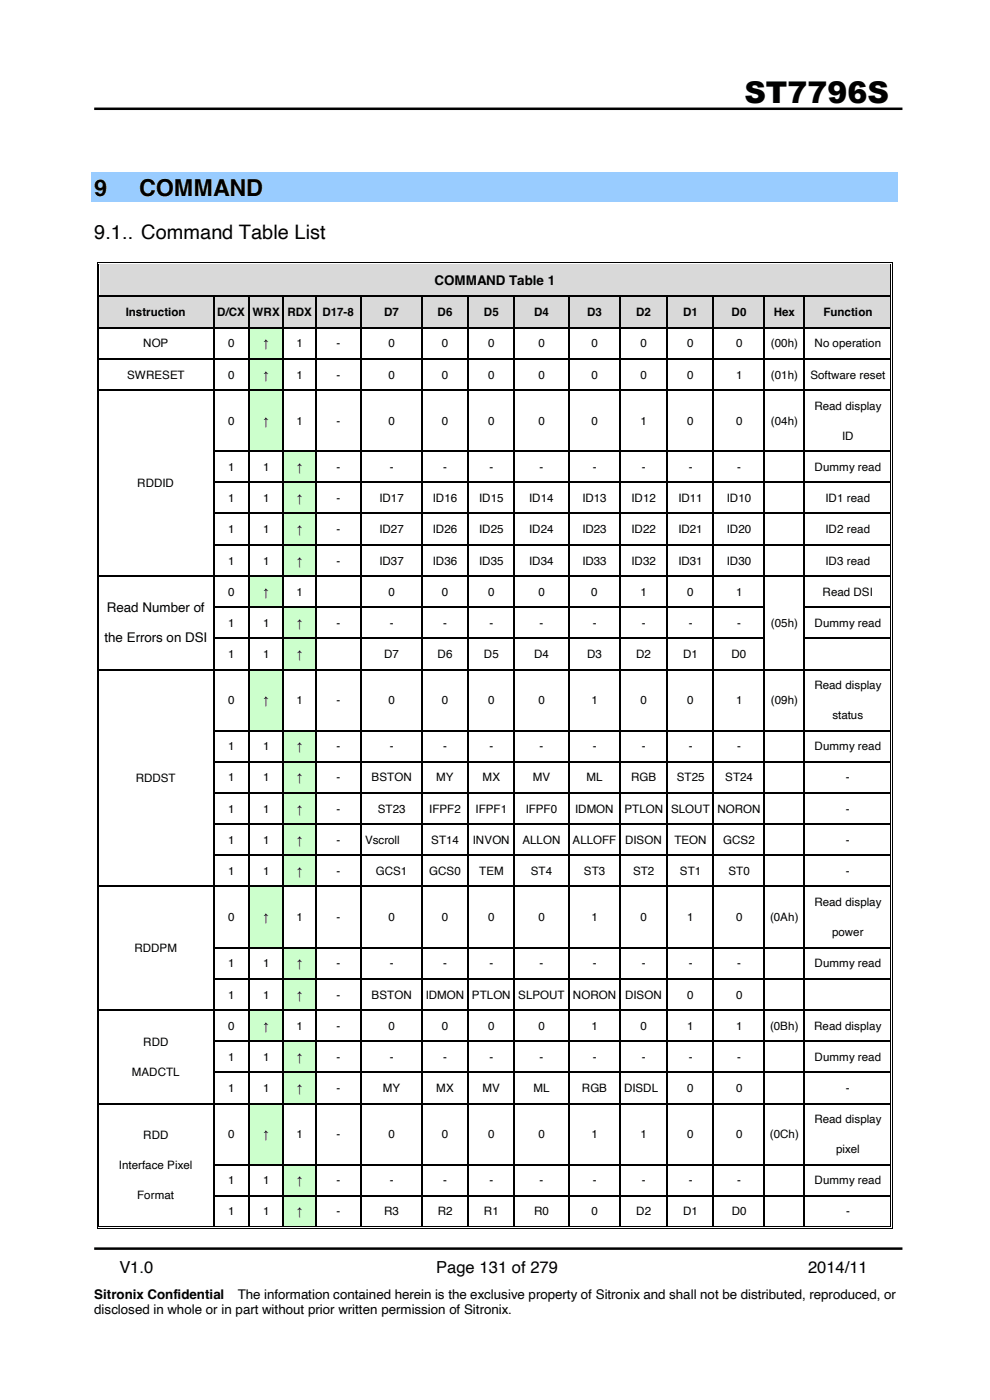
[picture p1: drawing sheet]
<svg xmlns="http://www.w3.org/2000/svg" width="210mm" height="297mm" viewBox="0 0 210 297" stroke-linecap="round" stroke-linejoin="round" font-family="sans-serif">
<defs><g id="words">
<text font-size="6.3" x="157.9" y="21.9">ST7796S</text>
<g font-size="5">
<text x="20" y="41.6">9</text>
<text x="29.5" y="41.6">COMMAND</text>
</g>
<text font-size="4.2" x="20" y="50.8">9.1.. Command Table List</text>
<g font-size="3.5">
<text x="25.3" y="270">V1.0</text>
<text x="92.5" y="270">Page 131 of 279</text>
<text x="171.4" y="270">2014/11</text>
</g>
<g font-size="2.8">
<text x="92.2" y="60.4">COMMAND Table 1</text>
<text x="22.7" y="129.9">Read Number of</text>
<text x="22.1" y="136.3">the Errors on DSI</text>
<text x="20" y="275.5">Sitronix Confidential</text>
<text x="50.4" y="275.5">The information contained herein is the exclusive property of Sitronix and shall not be distributed, reproduced, or</text>
<text x="20" y="278.8">disclosed in whole or in part without prior written permission of Sitronix.</text>
</g>
<g font-size="2.5">
<text x="26.7" y="67.1">Instruction</text>
<text x="46.1" y="67.1">D/CX</text>
<text x="53.6" y="67.1">WRX</text>
<text x="61" y="67.1">RDX</text>
<text x="68.4" y="67.1">D17-8</text>
<text x="81.5" y="67.1">D7</text>
<text x="92.8" y="67.1">D6</text>
<text x="102.7" y="67.1">D5</text>
<text x="113.3" y="67.1">D4</text>
<text x="124.5" y="67.1">D3</text>
<text x="135" y="67.1">D2</text>
<text x="144.9" y="67.1">D1</text>
<text x="155.2" y="67.1">D0</text>
<text x="164.1" y="67.1">Hex</text>
<text x="174.7" y="67.1">Function</text>
<text x="30.4" y="73.7">NOP</text>
<text x="48.4" y="73.7">0</text>
<text x="55.8" y="73.7">↑</text>
<text x="62.9" y="73.7">1</text>
<text x="71.4" y="73.7">-</text>
<text x="82.4" y="73.7">0</text>
<text x="93.7" y="73.7">0</text>
<text x="103.5" y="73.7">0</text>
<text x="114.2" y="73.7">0</text>
<text x="125.4" y="73.7">0</text>
<text x="135.9" y="73.7">0</text>
<text x="145.8" y="73.7">0</text>
<text x="156.1" y="73.7">0</text>
<text x="163.5" y="73.7">(00h)</text>
<text x="172.8" y="73.7">No operation</text>
<text x="27" y="80.4">SWRESET</text>
<text x="48.4" y="80.4">0</text>
<text x="55.8" y="80.4">↑</text>
<text x="62.9" y="80.4">1</text>
<text x="71.4" y="80.4">-</text>
<text x="82.4" y="80.4">0</text>
<text x="93.7" y="80.4">0</text>
<text x="103.5" y="80.4">0</text>
<text x="114.2" y="80.4">0</text>
<text x="125.4" y="80.4">0</text>
<text x="135.9" y="80.4">0</text>
<text x="145.8" y="80.4">0</text>
<text x="156.1" y="80.4">1</text>
<text x="163.5" y="80.4">(01h)</text>
<text x="171.9" y="80.4">Software reset</text>
<text x="172.8" y="87">Read display</text>
<text x="48.4" y="90.1">0</text>
<text x="55.8" y="90.1">↑</text>
<text x="62.9" y="90.1">1</text>
<text x="71.4" y="90.1">-</text>
<text x="82.4" y="90.1">0</text>
<text x="93.7" y="90.1">0</text>
<text x="103.5" y="90.1">0</text>
<text x="114.2" y="90.1">0</text>
<text x="125.4" y="90.1">0</text>
<text x="135.9" y="90.1">1</text>
<text x="145.8" y="90.1">0</text>
<text x="156.1" y="90.1">0</text>
<text x="163.5" y="90.1">(04h)</text>
<text x="178.6" y="93.3">ID</text>
<text x="48.4" y="99.9">1</text>
<text x="55.8" y="99.9">1</text>
<text x="62.9" y="99.9">↑</text>
<text x="71.4" y="99.9">-</text>
<text x="82.7" y="99.9">-</text>
<text x="94" y="99.9">-</text>
<text x="103.8" y="99.9">-</text>
<text x="114.5" y="99.9">-</text>
<text x="125.7" y="99.9">-</text>
<text x="136.1" y="99.9">-</text>
<text x="146.1" y="99.9">-</text>
<text x="156.4" y="99.9">-</text>
<text x="172.8" y="99.9">Dummy read</text>
<text x="29.1" y="103.3">RDDID</text>
<text x="48.4" y="106.5">1</text>
<text x="55.8" y="106.5">1</text>
<text x="62.9" y="106.5">↑</text>
<text x="71.4" y="106.5">-</text>
<text x="80.5" y="106.5">ID17</text>
<text x="91.8" y="106.5">ID16</text>
<text x="101.6" y="106.5">ID15</text>
<text x="112.3" y="106.5">ID14</text>
<text x="123.5" y="106.5">ID13</text>
<text x="133.9" y="106.5">ID12</text>
<text x="143.9" y="106.5">ID11</text>
<text x="154.2" y="106.5">ID10</text>
<text x="175.1" y="106.5">ID1 read</text>
<text x="48.4" y="113.2">1</text>
<text x="55.8" y="113.2">1</text>
<text x="62.9" y="113.2">↑</text>
<text x="71.4" y="113.2">-</text>
<text x="80.5" y="113.2">ID27</text>
<text x="91.8" y="113.2">ID26</text>
<text x="101.6" y="113.2">ID25</text>
<text x="112.3" y="113.2">ID24</text>
<text x="123.5" y="113.2">ID23</text>
<text x="133.9" y="113.2">ID22</text>
<text x="143.9" y="113.2">ID21</text>
<text x="154.2" y="113.2">ID20</text>
<text x="175.1" y="113.2">ID2 read</text>
<text x="48.4" y="119.8">1</text>
<text x="55.8" y="119.8">1</text>
<text x="62.9" y="119.8">↑</text>
<text x="71.4" y="119.8">-</text>
<text x="80.5" y="119.8">ID37</text>
<text x="91.8" y="119.8">ID36</text>
<text x="101.6" y="119.8">ID35</text>
<text x="112.3" y="119.8">ID34</text>
<text x="123.5" y="119.8">ID33</text>
<text x="133.9" y="119.8">ID32</text>
<text x="143.9" y="119.8">ID31</text>
<text x="154.2" y="119.8">ID30</text>
<text x="175.1" y="119.8">ID3 read</text>
<text x="48.4" y="126.4">0</text>
<text x="55.8" y="126.4">↑</text>
<text x="62.9" y="126.4">1</text>
<text x="82.4" y="126.4">0</text>
<text x="93.7" y="126.4">0</text>
<text x="103.5" y="126.4">0</text>
<text x="114.2" y="126.4">0</text>
<text x="125.4" y="126.4">0</text>
<text x="135.9" y="126.4">1</text>
<text x="145.8" y="126.4">0</text>
<text x="156.1" y="126.4">1</text>
<text x="174.5" y="126.4">Read DSI</text>
<text x="48.4" y="133">1</text>
<text x="55.8" y="133">1</text>
<text x="62.9" y="133">↑</text>
<text x="71.4" y="133">-</text>
<text x="82.7" y="133">-</text>
<text x="94" y="133">-</text>
<text x="103.8" y="133">-</text>
<text x="114.5" y="133">-</text>
<text x="125.7" y="133">-</text>
<text x="136.1" y="133">-</text>
<text x="146.1" y="133">-</text>
<text x="156.4" y="133">-</text>
<text x="163.5" y="133">(05h)</text>
<text x="172.8" y="133">Dummy read</text>
<text x="48.4" y="139.6">1</text>
<text x="55.8" y="139.6">1</text>
<text x="62.9" y="139.6">↑</text>
<text x="81.5" y="139.6">D7</text>
<text x="92.8" y="139.6">D6</text>
<text x="102.7" y="139.6">D5</text>
<text x="113.3" y="139.6">D4</text>
<text x="124.5" y="139.6">D3</text>
<text x="135" y="139.6">D2</text>
<text x="144.9" y="139.6">D1</text>
<text x="155.2" y="139.6">D0</text>
<text x="48.4" y="149.4">0</text>
<text x="55.8" y="149.4">↑</text>
<text x="62.9" y="149.4">1</text>
<text x="71.4" y="149.4">-</text>
<text x="82.4" y="149.4">0</text>
<text x="93.7" y="149.4">0</text>
<text x="103.5" y="149.4">0</text>
<text x="114.2" y="149.4">0</text>
<text x="125.4" y="149.4">1</text>
<text x="135.9" y="149.4">0</text>
<text x="145.8" y="149.4">0</text>
<text x="156.1" y="149.4">1</text>
<text x="163.5" y="149.4">(09h)</text>
<text x="172.8" y="146.2">Read display</text>
<text x="176.6" y="152.6">status</text>
<text x="48.4" y="159.2">1</text>
<text x="55.8" y="159.2">1</text>
<text x="62.9" y="159.2">↑</text>
<text x="71.4" y="159.2">-</text>
<text x="82.7" y="159.2">-</text>
<text x="94" y="159.2">-</text>
<text x="103.8" y="159.2">-</text>
<text x="114.5" y="159.2">-</text>
<text x="125.7" y="159.2">-</text>
<text x="136.1" y="159.2">-</text>
<text x="146.1" y="159.2">-</text>
<text x="156.4" y="159.2">-</text>
<text x="172.8" y="159.2">Dummy read</text>
<text x="28.8" y="165.9">RDDST</text>
<text x="48.4" y="165.8">1</text>
<text x="55.8" y="165.8">1</text>
<text x="62.9" y="165.8">↑</text>
<text x="71.4" y="165.8">-</text>
<text x="78.8" y="165.8">BSTON</text>
<text x="92.5" y="165.8">MY</text>
<text x="102.4" y="165.8">MX</text>
<text x="113" y="165.8">MV</text>
<text x="124.4" y="165.8">ML</text>
<text x="133.9" y="165.8">RGB</text>
<text x="143.6" y="165.8">ST25</text>
<text x="153.8" y="165.8">ST24</text>
<text x="179.5" y="165.8">-</text>
<text x="48.4" y="172.4">1</text>
<text x="55.8" y="172.4">1</text>
<text x="62.9" y="172.4">↑</text>
<text x="71.4" y="172.4">-</text>
<text x="80.1" y="172.4">ST23</text>
<text x="91.1" y="172.4">IFPF2</text>
<text x="100.9" y="172.4">IFPF1</text>
<text x="111.5" y="172.4">IFPF0</text>
<text x="122" y="172.4">IDMON</text>
<text x="132.5" y="172.4">PTLON</text>
<text x="142.4" y="172.4">SLOUT</text>
<text x="152.2" y="172.4">NORON</text>
<text x="179.5" y="172.4">-</text>
<text x="48.4" y="179">1</text>
<text x="55.8" y="179">1</text>
<text x="62.9" y="179">↑</text>
<text x="71.4" y="179">-</text>
<text x="77.4" y="179">Vscroll</text>
<text x="91.5" y="179">ST14</text>
<text x="100.3" y="179">INVON</text>
<text x="110.8" y="179">ALLON</text>
<text x="121.5" y="179">ALLOFF</text>
<text x="132.6" y="179">DISON</text>
<text x="143" y="179">TEON</text>
<text x="153.4" y="179">GCS2</text>
<text x="179.5" y="179">-</text>
<text x="48.4" y="185.6">1</text>
<text x="55.8" y="185.6">1</text>
<text x="62.9" y="185.6">↑</text>
<text x="71.4" y="185.6">-</text>
<text x="79.7" y="185.6">GCS1</text>
<text x="91.1" y="185.6">GCS0</text>
<text x="101.6" y="185.6">TEM</text>
<text x="112.6" y="185.6">ST4</text>
<text x="123.9" y="185.6">ST3</text>
<text x="134.3" y="185.6">ST2</text>
<text x="144.2" y="185.6">ST1</text>
<text x="154.5" y="185.6">ST0</text>
<text x="179.5" y="185.6">-</text>
<text x="48.4" y="195.4">0</text>
<text x="55.8" y="195.4">↑</text>
<text x="62.9" y="195.4">1</text>
<text x="71.4" y="195.4">-</text>
<text x="82.4" y="195.4">0</text>
<text x="93.7" y="195.4">0</text>
<text x="103.5" y="195.4">0</text>
<text x="114.2" y="195.4">0</text>
<text x="125.4" y="195.4">1</text>
<text x="135.9" y="195.4">0</text>
<text x="145.8" y="195.4">1</text>
<text x="156.1" y="195.4">0</text>
<text x="163.4" y="195.4">(0Ah)</text>
<text x="172.8" y="192.2">Read display</text>
<text x="28.5" y="202.1">RDDPM</text>
<text x="176.5" y="198.6">power</text>
<text x="48.4" y="205.2">1</text>
<text x="55.8" y="205.2">1</text>
<text x="62.9" y="205.2">↑</text>
<text x="71.4" y="205.2">-</text>
<text x="82.7" y="205.2">-</text>
<text x="94" y="205.2">-</text>
<text x="103.8" y="205.2">-</text>
<text x="114.5" y="205.2">-</text>
<text x="125.7" y="205.2">-</text>
<text x="136.1" y="205.2">-</text>
<text x="146.1" y="205.2">-</text>
<text x="156.4" y="205.2">-</text>
<text x="172.8" y="205.2">Dummy read</text>
<text x="48.4" y="211.8">1</text>
<text x="55.8" y="211.8">1</text>
<text x="62.9" y="211.8">↑</text>
<text x="71.4" y="211.8">-</text>
<text x="78.8" y="211.8">BSTON</text>
<text x="90.3" y="211.8">IDMON</text>
<text x="100.1" y="211.8">PTLON</text>
<text x="109.9" y="211.8">SLPOUT</text>
<text x="121.5" y="211.8">NORON</text>
<text x="132.6" y="211.8">DISON</text>
<text x="145.8" y="211.8">0</text>
<text x="156.1" y="211.8">0</text>
<text x="30.4" y="221.9">RDD</text>
<text x="48.4" y="218.4">0</text>
<text x="55.8" y="218.4">↑</text>
<text x="62.9" y="218.4">1</text>
<text x="71.4" y="218.4">-</text>
<text x="82.4" y="218.4">0</text>
<text x="93.7" y="218.4">0</text>
<text x="103.5" y="218.4">0</text>
<text x="114.2" y="218.4">0</text>
<text x="125.4" y="218.4">1</text>
<text x="135.9" y="218.4">0</text>
<text x="145.8" y="218.4">1</text>
<text x="156.1" y="218.4">1</text>
<text x="163.4" y="218.4">(0Bh)</text>
<text x="172.7" y="218.4">Read display</text>
<text x="48.4" y="225.1">1</text>
<text x="55.8" y="225.1">1</text>
<text x="62.9" y="225.1">↑</text>
<text x="71.4" y="225.1">-</text>
<text x="82.7" y="225.1">-</text>
<text x="94" y="225.1">-</text>
<text x="103.8" y="225.1">-</text>
<text x="114.5" y="225.1">-</text>
<text x="125.7" y="225.1">-</text>
<text x="136.1" y="225.1">-</text>
<text x="146.1" y="225.1">-</text>
<text x="156.4" y="225.1">-</text>
<text x="172.8" y="225.1">Dummy read</text>
<text x="28" y="228.2">MADCTL</text>
<text x="48.4" y="231.7">1</text>
<text x="55.8" y="231.7">1</text>
<text x="62.9" y="231.7">↑</text>
<text x="71.4" y="231.7">-</text>
<text x="81.2" y="231.7">MY</text>
<text x="92.5" y="231.7">MX</text>
<text x="102.4" y="231.7">MV</text>
<text x="113.2" y="231.7">ML</text>
<text x="123.4" y="231.7">RGB</text>
<text x="132.4" y="231.7">DISDL</text>
<text x="145.8" y="231.7">0</text>
<text x="156.1" y="231.7">0</text>
<text x="179.4" y="231.7">-</text>
<text x="172.8" y="238.3">Read display</text>
<text x="30.4" y="241.7">RDD</text>
<text x="48.4" y="241.5">0</text>
<text x="55.8" y="241.5">↑</text>
<text x="62.9" y="241.5">1</text>
<text x="71.4" y="241.5">-</text>
<text x="82.4" y="241.5">0</text>
<text x="93.7" y="241.5">0</text>
<text x="103.5" y="241.5">0</text>
<text x="114.2" y="241.5">0</text>
<text x="125.4" y="241.5">1</text>
<text x="135.9" y="241.5">1</text>
<text x="145.8" y="241.5">0</text>
<text x="156.1" y="241.5">0</text>
<text x="163.3" y="241.5">(0Ch)</text>
<text x="177.3" y="244.7">pixel</text>
<text x="25.2" y="248.1">Interface Pixel</text>
<text x="48.4" y="251.3">1</text>
<text x="55.8" y="251.3">1</text>
<text x="62.9" y="251.3">↑</text>
<text x="71.4" y="251.3">-</text>
<text x="82.7" y="251.3">-</text>
<text x="94" y="251.3">-</text>
<text x="103.8" y="251.3">-</text>
<text x="114.5" y="251.3">-</text>
<text x="125.7" y="251.3">-</text>
<text x="136.1" y="251.3">-</text>
<text x="146.1" y="251.3">-</text>
<text x="156.4" y="251.3">-</text>
<text x="172.8" y="251.3">Dummy read</text>
<text x="29.1" y="254.4">Format</text>
<text x="48.4" y="257.9">1</text>
<text x="55.8" y="257.9">1</text>
<text x="62.9" y="257.9">↑</text>
<text x="71.4" y="257.9">-</text>
<text x="81.5" y="257.9">R3</text>
<text x="92.8" y="257.9">R2</text>
<text x="102.7" y="257.9">R1</text>
<text x="113.3" y="257.9">R0</text>
<text x="125.4" y="257.9">0</text>
<text x="135" y="257.9">D2</text>
<text x="144.9" y="257.9">D1</text>
<text x="155.2" y="257.9">D0</text>
<text x="179.5" y="257.9">-</text>
</g>
</g></defs>
<path d="M20 23.1h171.4M20 264.9h171.4" fill="none" stroke="#000" stroke-width=".53"/>
<path d="M19.5 36.6h171v6.3h-171z" fill="#9cf"/>
<g fill="#d9d9d9">
<path d="M21.1 56.2h167.8v6.3h-167.8z"/>
<path d="M21.6 56.2h166.7v6.3h-166.7z"/>
</g>
<path d="M20.6 55.6h.1v.6h-.1zM20.6 55.6h.5v.2h-.5zM20.9 56h.2v.2h-.2zM20.9 56h.2v.1h-.2zM188.8 55.6h.6v.2h-.6zM188.8 56h.2v.2h-.2zM188.8 56h.2v.1h-.2zM189.2 55.6h.2v.6h-.2z" fill="#000"/>
<path d="M20.7 56.2v6.3M21 56.2v6.3M21.1 55.7h167.7M21.1 56.1h167.7M188.9 56.2v6.3M189.3 56.2v6.3" fill="none" stroke="#000" stroke-width=".21"/>
<path d="M21.1 56.2h167.7" fill="none" stroke="#d9d9d9" stroke-width=".21"/>
<g fill="#d9d9d9">
<path d="M21.1 63h24.1v6.4h-24.1z"/>
<path d="M21.6 63h22.9v6.4h-22.9z"/>
<path d="M45.4 63h7.3v6.4h-7.3z"/>
<path d="M46.1 63h5.9v6.4h-5.9z"/>
<path d="M52.9 63h7.1v6.4h-7.1z"/>
<path d="M53.6 63h5.8v6.4h-5.8z"/>
<path d="M60.3 63h6.5v6.4h-6.5z"/>
<path d="M61 63h5.2v6.4h-5.2z"/>
<path d="M67.1 63h9.4v6.4h-9.4z"/>
<path d="M67.7 63h8.1v6.4h-8.1z"/>
<path d="M76.8 63h12.6v6.4h-12.6z"/>
<path d="M77.4 63h11.3v6.4h-11.3z"/>
<path d="M89.7 63h9.5v6.4h-9.5z"/>
<path d="M90.3 63h8.3v6.4h-8.3z"/>
<path d="M99.5 63h9.6v6.4h-9.6z"/>
<path d="M100.1 63h8.3v6.4h-8.3z"/>
<path d="M109.3 63h11.2v6.4h-11.2z"/>
<path d="M109.9 63h9.9v6.4h-9.9z"/>
<path d="M120.8 63h10.6v6.4h-10.6z"/>
<path d="M121.5 63h9.3v6.4h-9.3z"/>
<path d="M131.7 63h9.7v6.4h-9.7z"/>
<path d="M132.4 63h8.4v6.4h-8.4z"/>
<path d="M141.7 63h9.6v6.4h-9.6z"/>
<path d="M142.4 63h8.2v6.4h-8.2z"/>
<path d="M151.5 63h10.6v6.4h-10.6z"/>
<path d="M152.2 63h9.2v6.4h-9.2z"/>
<path d="M162.3 63h8.2v6.4h-8.2z"/>
<path d="M163 63h6.8v6.4h-6.8z"/>
<path d="M170.7 63h18.2v6.4h-18.2z"/>
<path d="M171.4 63h16.9v6.4h-16.9z"/>
</g>
<path d="M20.6 63l.1 .1zM20.6 62.5h.1v.5h-.1zM20.9 63l.2 .1zM20.9 62.5h.2v.2h-.2zM20.9 62.9h.2v.1h-.2z" fill="#000"/>
<path d="M21.1 62.6h24.1M21.1 63h24.1" fill="none" stroke="#000" stroke-width=".21"/>
<path d="M21.1 63.1h24.1" fill="none" stroke="#d9d9d9" stroke-width=".21"/>
<path d="M45.4 63l.3 .1z" fill="#d9d9d9"/>
<path d="M45.2 63l.2 .1zM45.2 62.5h.5v.2h-.5zM45.2 62.9h.5v.1h-.5z" fill="#000"/>
<path d="M45.7 62.6h7M45.7 63h7" fill="none" stroke="#000" stroke-width=".21"/>
<path d="M45.7 63.1h7" fill="none" stroke="#d9d9d9" stroke-width=".21"/>
<path d="M52.9 63l.3 .1z" fill="#d9d9d9"/>
<path d="M52.7 63l.2 .1zM52.7 62.5h.5v.2h-.5zM52.7 62.9h.5v.1h-.5z" fill="#000"/>
<path d="M53.2 62.6h6.8M53.2 63h6.8" fill="none" stroke="#000" stroke-width=".21"/>
<path d="M53.2 63.1h6.8" fill="none" stroke="#d9d9d9" stroke-width=".21"/>
<path d="M60.2 63l.3 .1z" fill="#d9d9d9"/>
<path d="M60 63l.2 .1zM60 62.5h.5v.2h-.5zM60 62.9h.5v.1h-.5z" fill="#000"/>
<path d="M60.5 62.6h6.3M60.5 63h6.3" fill="none" stroke="#000" stroke-width=".21"/>
<path d="M60.5 63.1h6.3" fill="none" stroke="#d9d9d9" stroke-width=".21"/>
<path d="M67.1 63l.2 .1z" fill="#d9d9d9"/>
<path d="M66.8 63l.3 .1zM66.8 62.5h.5v.2h-.5zM66.8 62.9h.5v.1h-.5z" fill="#000"/>
<path d="M67.3 62.6h9.2M67.3 63h9.2" fill="none" stroke="#000" stroke-width=".21"/>
<path d="M67.3 63.1h9.2" fill="none" stroke="#d9d9d9" stroke-width=".21"/>
<path d="M76.8 63l.2 .1z" fill="#d9d9d9"/>
<path d="M76.5 63l.3 .1zM76.5 62.5h.5v.2h-.5zM76.5 62.9h.5v.1h-.5z" fill="#000"/>
<path d="M77 62.6h12.4M77 63h12.4" fill="none" stroke="#000" stroke-width=".21"/>
<path d="M77 63.1h12.4" fill="none" stroke="#d9d9d9" stroke-width=".21"/>
<path d="M89.6 63l.3 .1z" fill="#d9d9d9"/>
<path d="M89.4 63l.2 .1zM89.4 62.5h.5v.2h-.5zM89.4 62.9h.5v.1h-.5z" fill="#000"/>
<path d="M89.9 62.6h9.3M89.9 63h9.3" fill="none" stroke="#000" stroke-width=".21"/>
<path d="M89.9 63.1h9.3" fill="none" stroke="#d9d9d9" stroke-width=".21"/>
<path d="M99.4 63l.3 .1z" fill="#d9d9d9"/>
<path d="M99.2 63l.2 .1zM99.2 62.5h.5v.2h-.5zM99.2 62.9h.5v.1h-.5z" fill="#000"/>
<path d="M99.7 62.6h9.3M99.7 63h9.3" fill="none" stroke="#000" stroke-width=".21"/>
<path d="M99.7 63.1h9.3" fill="none" stroke="#d9d9d9" stroke-width=".21"/>
<path d="M109.3 63l.2 .1z" fill="#d9d9d9"/>
<path d="M109 63l.3 .1zM109 62.5h.5v.2h-.5zM109 62.9h.5v.1h-.5z" fill="#000"/>
<path d="M109.5 62.6h11M109.5 63h11" fill="none" stroke="#000" stroke-width=".21"/>
<path d="M109.5 63.1h11" fill="none" stroke="#d9d9d9" stroke-width=".21"/>
<path d="M120.8 63l.2 .1z" fill="#d9d9d9"/>
<path d="M120.5 63l.3 .1zM120.5 62.5h.5v.2h-.5zM120.5 62.9h.5v.1h-.5z" fill="#000"/>
<path d="M121 62.6h10.4M121 63h10.4" fill="none" stroke="#000" stroke-width=".21"/>
<path d="M121 63.1h10.4" fill="none" stroke="#d9d9d9" stroke-width=".21"/>
<path d="M131.7 63l.3 .1z" fill="#d9d9d9"/>
<path d="M131.4 63l.3 .1zM131.4 62.5h.6v.2h-.6zM131.4 62.9h.6v.1h-.6z" fill="#000"/>
<path d="M132 62.6h9.4M132 63h9.4" fill="none" stroke="#000" stroke-width=".21"/>
<path d="M132 63.1h9.4" fill="none" stroke="#d9d9d9" stroke-width=".21"/>
<path d="M141.6 63l.3 .1z" fill="#d9d9d9"/>
<path d="M141.4 63l.2 .1zM141.4 62.5h.5v.2h-.5zM141.4 62.9h.5v.1h-.5z" fill="#000"/>
<path d="M141.9 62.6h9.3M141.9 63h9.3" fill="none" stroke="#000" stroke-width=".21"/>
<path d="M141.9 63.1h9.3" fill="none" stroke="#d9d9d9" stroke-width=".21"/>
<path d="M151.5 63l.2 .1z" fill="#d9d9d9"/>
<path d="M151.2 63l.3 .1zM151.2 62.5h.5v.2h-.5zM151.2 62.9h.5v.1h-.5z" fill="#000"/>
<path d="M151.7 62.6h10.3M151.7 63h10.3" fill="none" stroke="#000" stroke-width=".21"/>
<path d="M151.7 63.1h10.3" fill="none" stroke="#d9d9d9" stroke-width=".21"/>
<path d="M162.3 63l.2 .1z" fill="#d9d9d9"/>
<path d="M162 63l.3 .1zM162 62.5h.5v.2h-.5zM162 62.9h.5v.1h-.5z" fill="#000"/>
<path d="M162.5 62.6h8M162.5 63h8" fill="none" stroke="#000" stroke-width=".21"/>
<path d="M162.5 63.1h8" fill="none" stroke="#d9d9d9" stroke-width=".21"/>
<path d="M170.7 63l.3 .1z" fill="#d9d9d9"/>
<path d="M170.5 63l.2 .1zM170.5 62.5h.5v.2h-.5zM170.5 62.9h.5v.1h-.5zM188.8 63l.2 .1zM188.8 62.5h.2v.2h-.2zM188.8 62.9h.2v.1h-.2zM189.2 63l.2 .1zM189.2 62.5h.2v.5h-.2z" fill="#000"/>
<path d="M20.7 63.1v6.3M21 63.1v6.3M171 62.6h17.8M171 63h17.8M188.9 63.1v6.3M189.3 63.1v6.3" fill="none" stroke="#000" stroke-width=".21"/>
<path d="M171 63.1h17.8" fill="none" stroke="#d9d9d9" stroke-width=".21"/>
<g fill="none" stroke="#000" stroke-width=".25">
<path d="M45.3 63.1v6.3M52.8 63.1v6.3M60.1 63.1v6.3M66.9 63.1v6.3M76.6 63.1v6.3M89.5 63.1v6.3M99.3 63.1v6.3M109.1 63.1v6.3M120.7 63.1v6.3M131.6 63.1v6.3M141.5 63.1v6.3M151.3 63.1v6.3"/>
<path d="M162.1 63.1v6.3M170.6 63.1v6.3"/>
</g>
<g fill="#cfc">
<path d="M52.9 69.6h7.1v6.4h-7.1z"/>
<path d="M53.6 69.6h5.8v6.4h-5.8z"/>
</g>
<g fill="#000">
<path d="M20.6 69.4h.1v.2h-.1zM20.9 69.4h.2v.2h-.2zM45.2 69.4h.2v.2h-.2zM52.7 69.4h.2v.2h-.2zM60 69.4h.2v.2h-.2zM66.8 69.4h.3v.2h-.3zM76.5 69.4h.3v.2h-.3zM89.4 69.4h.2v.2h-.2zM99.2 69.4h.2v.2h-.2zM109 69.4h.3v.2h-.3zM120.5 69.4h.3v.2h-.3zM131.4 69.4h.3v.2h-.3z"/>
<path d="M141.4 69.4h.2v.2h-.2zM151.2 69.4h.3v.2h-.3zM162 69.4h.3v.2h-.3zM170.5 69.4h.2v.2h-.2zM188.8 69.4h.2v.2h-.2zM189.2 69.4h.2v.2h-.2z"/>
</g>
<g fill="none" stroke="#000" stroke-width=".25">
<path d="M21.1 69.5h24.1M45.3 69.6v6.4M45.4 69.5h7.3M52.8 69.6v6.4M52.9 69.5h7.1M60.1 69.6v6.4M60.2 69.5h6.6M66.9 69.6v6.4M67.1 69.5h9.4M76.6 69.6v6.4M76.8 69.5h12.6M89.5 69.6v6.4"/>
<path d="M89.6 69.5h9.6M99.3 69.6v6.4M99.4 69.5h9.6M109.1 69.6v6.4M109.3 69.5h11.2M120.7 69.6v6.4M120.8 69.5h10.6M131.6 69.6v6.4M131.7 69.5h9.7M141.5 69.6v6.4M141.6 69.5h9.6M151.3 69.6v6.4"/>
<path d="M151.5 69.5h10.5M162.1 69.6v6.4M162.3 69.5h8.2M170.6 69.6v6.4M170.7 69.5h18.1"/>
</g>
<path d="M20.7 69.6v6.4M21 69.6v6.4M188.9 69.6v6.4M189.3 69.6v6.4" fill="none" stroke="#000" stroke-width=".21"/>
<g fill="#cfc">
<path d="M52.9 76.3h7.1v6.3h-7.1z"/>
<path d="M53.6 76.3h5.8v6.3h-5.8z"/>
</g>
<g fill="#000">
<path d="M20.6 76h.1v.2h-.1zM20.9 76h.2v.2h-.2zM45.2 76h.2v.2h-.2zM52.7 76h.2v.2h-.2zM60 76h.2v.2h-.2zM66.8 76h.3v.2h-.3zM76.5 76h.3v.2h-.3zM89.4 76h.2v.2h-.2zM99.2 76h.2v.2h-.2zM109 76h.3v.2h-.3zM120.5 76h.3v.2h-.3zM131.4 76h.3v.2h-.3z"/>
<path d="M141.4 76h.2v.2h-.2zM151.2 76h.3v.2h-.3zM162 76h.3v.2h-.3zM170.5 76h.2v.2h-.2zM188.8 76h.2v.2h-.2zM189.2 76h.2v.2h-.2z"/>
</g>
<g fill="none" stroke="#000" stroke-width=".25">
<path d="M21.1 76.1h24.1M45.3 76.2v6.4M45.4 76.1h7.3M52.8 76.2v6.4M52.9 76.1h7.1M60.1 76.2v6.4M60.2 76.1h6.6M66.9 76.2v6.4M67.1 76.1h9.4M76.6 76.2v6.4M76.8 76.1h12.6M89.5 76.2v6.4"/>
<path d="M89.6 76.1h9.6M99.3 76.2v6.4M99.4 76.1h9.6M109.1 76.2v6.4M109.3 76.1h11.2M120.7 76.2v6.4M120.8 76.1h10.6M131.6 76.2v6.4M131.7 76.1h9.7M141.5 76.2v6.4M141.6 76.1h9.6M151.3 76.2v6.4"/>
<path d="M151.5 76.1h10.5M162.1 76.2v6.4M162.3 76.1h8.2M170.6 76.2v6.4M170.7 76.1h18.1"/>
</g>
<path d="M20.7 76.2v6.4M21 76.2v6.4M188.9 76.2v6.4M189.3 76.2v6.4" fill="none" stroke="#000" stroke-width=".21"/>
<g fill="#cfc">
<path d="M52.9 82.9h7.1v12.7h-7.1z"/>
<path d="M53.6 86.1h5.8v6.3h-5.8z"/>
</g>
<g fill="#000">
<path d="M20.6 82.6h.1v.3h-.1zM20.9 82.6h.2v.3h-.2zM45.2 82.6h.2v.3h-.2zM52.7 82.6h.2v.3h-.2zM60 82.6h.2v.3h-.2zM66.8 82.6h.3v.3h-.3zM76.5 82.6h.3v.3h-.3zM89.4 82.6h.2v.3h-.2zM99.2 82.6h.2v.3h-.2zM109 82.6h.3v.3h-.3zM120.5 82.6h.3v.3h-.3zM131.4 82.6h.3v.3h-.3z"/>
<path d="M141.4 82.6h.2v.3h-.2zM151.2 82.6h.3v.3h-.3zM162 82.6h.3v.3h-.3zM170.5 82.6h.2v.3h-.2zM188.8 82.6h.2v.3h-.2zM189.2 82.6h.2v.3h-.2z"/>
</g>
<g fill="none" stroke="#000" stroke-width=".25">
<path d="M21.1 82.8h24.1M45.3 82.9v12.7M45.4 82.8h7.3M52.8 82.9v12.7M52.9 82.8h7.1M60.1 82.9v12.7M60.2 82.8h6.6M66.9 82.9v12.7M67.1 82.8h9.4M76.6 82.9v12.7M76.8 82.8h12.6M89.5 82.9v12.7"/>
<path d="M89.6 82.8h9.6M99.3 82.9v12.7M99.4 82.8h9.6M109.1 82.9v12.7M109.3 82.8h11.2M120.7 82.9v12.7M120.8 82.8h10.6M131.6 82.9v12.7M131.7 82.8h9.7M141.5 82.9v12.7M141.6 82.8h9.6M151.3 82.9v12.7"/>
<path d="M151.5 82.8h10.5M162.1 82.9v12.7M162.3 82.8h8.2M170.6 82.9v12.7M170.7 82.8h18.1"/>
</g>
<path d="M20.7 82.9v12.7M21 82.9v12.7M188.9 82.9v12.7M189.3 82.9v12.7" fill="none" stroke="#000" stroke-width=".21"/>
<g fill="#cfc">
<path d="M60.3 95.8h6.5v6.4h-6.5z"/>
<path d="M61 95.8h5.2v6.4h-5.2z"/>
</g>
<g fill="#000">
<path d="M20.6 95.6h.1v.2h-.1zM20.9 95.6h.2v.2h-.2zM45.2 95.6h.2v.2h-.2zM52.7 95.6h.2v.2h-.2zM60 95.6h.2v.2h-.2zM66.8 95.6h.3v.2h-.3zM76.5 95.6h.3v.2h-.3zM89.4 95.6h.2v.2h-.2zM99.2 95.6h.2v.2h-.2zM109 95.6h.3v.2h-.3zM120.5 95.6h.3v.2h-.3zM131.4 95.6h.3v.2h-.3z"/>
<path d="M141.4 95.6h.2v.2h-.2zM151.2 95.6h.3v.2h-.3zM162 95.6h.3v.2h-.3zM170.5 95.6h.2v.2h-.2zM188.8 95.6h.2v.2h-.2zM189.2 95.6h.2v.2h-.2z"/>
</g>
<g fill="none" stroke="#000" stroke-width=".25">
<path d="M45.3 95.8v6.4M45.4 95.7h7.3M52.8 95.8v6.4M52.9 95.7h7.1M60.1 95.8v6.4M60.2 95.7h6.6M66.9 95.8v6.4M67.1 95.7h9.4M76.6 95.8v6.4M76.8 95.7h12.6M89.5 95.8v6.4M89.6 95.7h9.6"/>
<path d="M99.3 95.8v6.4M99.4 95.7h9.6M109.1 95.8v6.4M109.3 95.7h11.2M120.7 95.8v6.4M120.8 95.7h10.6M131.6 95.8v6.4M131.7 95.7h9.7M141.5 95.8v6.4M141.6 95.7h9.6M151.3 95.8v6.4M151.5 95.7h10.5"/>
<path d="M162.1 95.8v6.4M162.3 95.7h8.2M170.6 95.8v6.4M170.7 95.7h18.1"/>
</g>
<path d="M20.7 95.8v6.4M21 95.8v6.4M188.9 95.8v6.4M189.3 95.8v6.4" fill="none" stroke="#000" stroke-width=".21"/>
<g fill="#cfc">
<path d="M60.3 102.5h6.5v6.3h-6.5z"/>
<path d="M61 102.5h5.2v6.3h-5.2z"/>
</g>
<g fill="#000">
<path d="M20.6 102.2h.1v.3h-.1zM20.9 102.2h.2v.3h-.2zM45.2 102.2h.2v.3h-.2zM52.7 102.2h.2v.3h-.2zM60 102.2h.2v.3h-.2zM66.8 102.2h.3v.3h-.3zM76.5 102.2h.3v.3h-.3zM89.4 102.2h.2v.3h-.2zM99.2 102.2h.2v.3h-.2zM109 102.2h.3v.3h-.3zM120.5 102.2h.3v.3h-.3zM131.4 102.2h.3v.3h-.3z"/>
<path d="M141.4 102.2h.2v.3h-.2zM151.2 102.2h.3v.3h-.3zM162 102.2h.3v.3h-.3zM170.5 102.2h.2v.3h-.2zM188.8 102.2h.2v.3h-.2zM189.2 102.2h.2v.3h-.2z"/>
</g>
<g fill="none" stroke="#000" stroke-width=".25">
<path d="M45.3 102.5v6.3M45.4 102.3h7.3M52.8 102.5v6.3M52.9 102.3h7.1M60.1 102.5v6.3M60.2 102.3h6.6M66.9 102.5v6.3M67.1 102.3h9.4M76.6 102.5v6.3M76.8 102.3h12.6M89.5 102.5v6.3M89.6 102.3h9.6"/>
<path d="M99.3 102.5v6.3M99.4 102.3h9.6M109.1 102.5v6.3M109.3 102.3h11.2M120.7 102.5v6.3M120.8 102.3h10.6M131.6 102.5v6.3M131.7 102.3h9.7M141.5 102.5v6.3M141.6 102.3h9.6M151.3 102.5v6.3M151.5 102.3h10.5"/>
<path d="M162.1 102.5v6.3M162.3 102.3h8.2M170.6 102.5v6.3M170.7 102.3h18.1"/>
</g>
<path d="M20.7 102.5v6.3M21 102.5v6.3M188.9 102.5v6.3M189.3 102.5v6.3" fill="none" stroke="#000" stroke-width=".21"/>
<g fill="#cfc">
<path d="M60.3 109.1h6.5v6.3h-6.5z"/>
<path d="M61 109.1h5.2v6.3h-5.2z"/>
</g>
<g fill="#000">
<path d="M20.6 108.8h.1v.3h-.1zM20.9 108.8h.2v.3h-.2zM45.2 108.8h.2v.3h-.2zM52.7 108.8h.2v.3h-.2zM60 108.8h.2v.3h-.2zM66.8 108.8h.3v.3h-.3zM76.5 108.8h.3v.3h-.3zM89.4 108.8h.2v.3h-.2zM99.2 108.8h.2v.3h-.2zM109 108.8h.3v.3h-.3zM120.5 108.8h.3v.3h-.3zM131.4 108.8h.3v.3h-.3z"/>
<path d="M141.4 108.8h.2v.3h-.2zM151.2 108.8h.3v.3h-.3zM162 108.8h.3v.3h-.3zM170.5 108.8h.2v.3h-.2zM188.8 108.8h.2v.3h-.2zM189.2 108.8h.2v.3h-.2z"/>
</g>
<g fill="none" stroke="#000" stroke-width=".25">
<path d="M45.3 109.1v6.3M45.4 108.9h7.3M52.8 109.1v6.3M52.9 108.9h7.1M60.1 109.1v6.3M60.2 108.9h6.6M66.9 109.1v6.3M67.1 108.9h9.4M76.6 109.1v6.3M76.8 108.9h12.6M89.5 109.1v6.3M89.6 108.9h9.6"/>
<path d="M99.3 109.1v6.3M99.4 108.9h9.6M109.1 109.1v6.3M109.3 108.9h11.2M120.7 109.1v6.3M120.8 108.9h10.6M131.6 109.1v6.3M131.7 108.9h9.7M141.5 109.1v6.3M141.6 108.9h9.6M151.3 109.1v6.3M151.5 108.9h10.5"/>
<path d="M162.1 109.1v6.3M162.3 108.9h8.2M170.6 109.1v6.3M170.7 108.9h18.1"/>
</g>
<path d="M20.7 109.1v6.3M21 109.1v6.3M188.9 109.1v6.3M189.3 109.1v6.3" fill="none" stroke="#000" stroke-width=".21"/>
<g fill="#cfc">
<path d="M60.3 115.7h6.5v6.4h-6.5z"/>
<path d="M61 115.7h5.2v6.4h-5.2z"/>
</g>
<g fill="#000">
<path d="M20.6 115.4h.1v.3h-.1zM20.9 115.4h.2v.3h-.2zM45.2 115.4h.2v.3h-.2zM52.7 115.4h.2v.3h-.2zM60 115.4h.2v.3h-.2zM66.8 115.4h.3v.3h-.3zM76.5 115.4h.3v.3h-.3zM89.4 115.4h.2v.3h-.2zM99.2 115.4h.2v.3h-.2zM109 115.4h.3v.3h-.3zM120.5 115.4h.3v.3h-.3zM131.4 115.4h.3v.3h-.3z"/>
<path d="M141.4 115.4h.2v.3h-.2zM151.2 115.4h.3v.3h-.3zM162 115.4h.3v.3h-.3zM170.5 115.4h.2v.3h-.2zM188.8 115.4h.2v.3h-.2zM189.2 115.4h.2v.3h-.2z"/>
</g>
<g fill="none" stroke="#000" stroke-width=".25">
<path d="M45.3 115.7v6.4M45.4 115.6h7.3M52.8 115.7v6.4M52.9 115.6h7.1M60.1 115.7v6.4M60.2 115.6h6.6M66.9 115.7v6.4M67.1 115.6h9.4M76.6 115.7v6.4M76.8 115.6h12.6M89.5 115.7v6.4M89.6 115.6h9.6"/>
<path d="M99.3 115.7v6.4M99.4 115.6h9.6M109.1 115.7v6.4M109.3 115.6h11.2M120.7 115.7v6.4M120.8 115.6h10.6M131.6 115.7v6.4M131.7 115.6h9.7M141.5 115.7v6.4M141.6 115.6h9.6M151.3 115.7v6.4M151.5 115.6h10.5"/>
<path d="M162.1 115.7v6.4M162.3 115.6h8.2M170.6 115.7v6.4M170.7 115.6h18.1"/>
</g>
<path d="M20.7 115.7v6.4M21 115.7v6.4M188.9 115.7v6.4M189.3 115.7v6.4" fill="none" stroke="#000" stroke-width=".21"/>
<g fill="#cfc">
<path d="M52.9 122.3h7.1v6.4h-7.1z"/>
<path d="M53.6 122.3h5.8v6.4h-5.8z"/>
</g>
<g fill="#000">
<path d="M20.6 122.1h.1v.2h-.1zM20.9 122.1h.2v.2h-.2zM45.2 122.1h.2v.2h-.2zM52.7 122.1h.2v.2h-.2zM60 122.1h.2v.2h-.2zM66.8 122.1h.3v.2h-.3zM76.5 122.1h.3v.2h-.3zM89.4 122.1h.2v.2h-.2zM99.2 122.1h.2v.2h-.2zM109 122.1h.3v.2h-.3zM120.5 122.1h.3v.2h-.3zM131.4 122.1h.3v.2h-.3z"/>
<path d="M141.4 122.1h.2v.2h-.2zM151.2 122.1h.3v.2h-.3zM162 122.1h.3v.2h-.3zM170.5 122.1h.2v.2h-.2zM188.8 122.1h.2v.2h-.2zM189.2 122.1h.2v.2h-.2z"/>
</g>
<g fill="none" stroke="#000" stroke-width=".25">
<path d="M21.1 122.2h24.1M45.3 122.3v6.4M45.4 122.2h7.3M52.8 122.3v6.4M52.9 122.2h7.1M60.1 122.3v6.4M60.2 122.2h6.6M66.9 122.3v6.4M67.1 122.2h9.4M76.6 122.3v6.4M76.8 122.2h12.6M89.5 122.3v6.4"/>
<path d="M89.6 122.2h9.6M99.3 122.3v6.4M99.4 122.2h9.6M109.1 122.3v6.4M109.3 122.2h11.2M120.7 122.3v6.4M120.8 122.2h10.6M131.6 122.3v6.4M131.7 122.2h9.7M141.5 122.3v6.4M141.6 122.2h9.6M151.3 122.3v6.4"/>
<path d="M151.5 122.2h10.5M162.1 122.3v6.4M162.3 122.2h8.2M170.6 122.3v6.4M170.7 122.2h18.1"/>
</g>
<path d="M20.7 122.3v6.4M21 122.3v6.4M188.9 122.3v6.4M189.3 122.3v6.4" fill="none" stroke="#000" stroke-width=".21"/>
<g fill="#cfc">
<path d="M60.3 128.9h6.5v6.4h-6.5z"/>
<path d="M61 128.9h5.2v6.4h-5.2z"/>
</g>
<g fill="#000">
<path d="M20.6 128.7h.1v.2h-.1zM20.9 128.7h.2v.2h-.2zM45.2 128.7h.2v.2h-.2zM52.7 128.7h.2v.2h-.2zM60 128.7h.2v.2h-.2zM66.8 128.7h.3v.2h-.3zM76.5 128.7h.3v.2h-.3zM89.4 128.7h.2v.2h-.2zM99.2 128.7h.2v.2h-.2zM109 128.7h.3v.2h-.3zM120.5 128.7h.3v.2h-.3zM131.4 128.7h.3v.2h-.3z"/>
<path d="M141.4 128.7h.2v.2h-.2zM151.2 128.7h.3v.2h-.3zM162 128.7h.3v.2h-.3zM170.5 128.7h.2v.2h-.2zM188.8 128.7h.2v.2h-.2zM189.2 128.7h.2v.2h-.2z"/>
</g>
<g fill="none" stroke="#000" stroke-width=".25">
<path d="M45.3 128.9v6.4M45.4 128.8h7.3M52.8 128.9v6.4M52.9 128.8h7.1M60.1 128.9v6.4M60.2 128.8h6.6M66.9 128.9v6.4M67.1 128.8h9.4M76.6 128.9v6.4M76.8 128.8h12.6M89.5 128.9v6.4M89.6 128.8h9.6"/>
<path d="M99.3 128.9v6.4M99.4 128.8h9.6M109.1 128.9v6.4M109.3 128.8h11.2M120.7 128.9v6.4M120.8 128.8h10.6M131.6 128.9v6.4M131.7 128.8h9.7M141.5 128.9v6.4M141.6 128.8h9.6M151.3 128.9v6.4M151.5 128.8h10.5"/>
<path d="M162.1 128.9v6.4M170.6 128.9v6.4M170.7 128.8h18.1"/>
</g>
<path d="M20.7 128.9v6.4M21 128.9v6.4M188.9 128.9v6.4M189.3 128.9v6.4" fill="none" stroke="#000" stroke-width=".21"/>
<g fill="#cfc">
<path d="M60.3 135.6h6.5v6.3h-6.5z"/>
<path d="M61 135.6h5.2v6.3h-5.2z"/>
</g>
<g fill="#000">
<path d="M20.6 135.3h.1v.2h-.1zM20.9 135.3h.2v.2h-.2zM45.2 135.3h.2v.2h-.2zM52.7 135.3h.2v.2h-.2zM60 135.3h.2v.2h-.2zM66.8 135.3h.3v.2h-.3zM76.5 135.3h.3v.2h-.3zM89.4 135.3h.2v.2h-.2zM99.2 135.3h.2v.2h-.2zM109 135.3h.3v.2h-.3zM120.5 135.3h.3v.2h-.3zM131.4 135.3h.3v.2h-.3z"/>
<path d="M141.4 135.3h.2v.2h-.2zM151.2 135.3h.3v.2h-.3zM162 135.3h.3v.2h-.3zM170.5 135.3h.2v.2h-.2zM188.8 135.3h.2v.2h-.2zM189.2 135.3h.2v.2h-.2z"/>
</g>
<g fill="none" stroke="#000" stroke-width=".25">
<path d="M45.3 135.5v6.4M45.4 135.4h7.3M52.8 135.5v6.4M52.9 135.4h7.1M60.1 135.5v6.4M60.2 135.4h6.6M66.9 135.5v6.4M67.1 135.4h9.4M76.6 135.5v6.4M76.8 135.4h12.6M89.5 135.5v6.4M89.6 135.4h9.6"/>
<path d="M99.3 135.5v6.4M99.4 135.4h9.6M109.1 135.5v6.4M109.3 135.4h11.2M120.7 135.5v6.4M120.8 135.4h10.6M131.6 135.5v6.4M131.7 135.4h9.7M141.5 135.5v6.4M141.6 135.4h9.6M151.3 135.5v6.4M151.5 135.4h10.5"/>
<path d="M162.1 135.5v6.4M170.6 135.5v6.4M170.7 135.4h18.1"/>
</g>
<path d="M20.7 135.5v6.4M21 135.5v6.4M188.9 135.5v6.4M189.3 135.5v6.4" fill="none" stroke="#000" stroke-width=".21"/>
<g fill="#cfc">
<path d="M52.9 142.2h7.1v12.7h-7.1z"/>
<path d="M53.6 145.3h5.8v6.4h-5.8z"/>
</g>
<g fill="#000">
<path d="M20.6 141.9h.1v.3h-.1zM20.9 141.9h.2v.3h-.2zM45.2 141.9h.2v.3h-.2zM52.7 141.9h.2v.3h-.2zM60 141.9h.2v.3h-.2zM66.8 141.9h.3v.3h-.3zM76.5 141.9h.3v.3h-.3zM89.4 141.9h.2v.3h-.2zM99.2 141.9h.2v.3h-.2zM109 141.9h.3v.3h-.3zM120.5 141.9h.3v.3h-.3zM131.4 141.9h.3v.3h-.3z"/>
<path d="M141.4 141.9h.2v.3h-.2zM151.2 141.9h.3v.3h-.3zM162 141.9h.3v.3h-.3zM170.5 141.9h.2v.3h-.2zM188.8 141.9h.2v.3h-.2zM189.2 141.9h.2v.3h-.2z"/>
</g>
<g fill="none" stroke="#000" stroke-width=".25">
<path d="M21.1 142h24.1M45.3 142.2v12.7M45.4 142h7.3M52.8 142.2v12.7M52.9 142h7.1M60.1 142.2v12.7M60.2 142h6.6M66.9 142.2v12.7M67.1 142h9.4M76.6 142.2v12.7M76.8 142h12.6M89.5 142.2v12.7"/>
<path d="M89.6 142h9.6M99.3 142.2v12.7M99.4 142h9.6M109.1 142.2v12.7M109.3 142h11.2M120.7 142.2v12.7M120.8 142h10.6M131.6 142.2v12.7M131.7 142h9.7M141.5 142.2v12.7M141.6 142h9.6M151.3 142.2v12.7"/>
<path d="M151.5 142h10.5M162.1 142.2v12.7M162.3 142h8.2M170.6 142.2v12.7M170.7 142h18.1"/>
</g>
<path d="M20.7 142.2v12.7M21 142.2v12.7M188.9 142.2v12.7M189.3 142.2v12.7" fill="none" stroke="#000" stroke-width=".21"/>
<g fill="#cfc">
<path d="M60.3 155.1h6.5v6.4h-6.5z"/>
<path d="M61 155.1h5.2v6.4h-5.2z"/>
</g>
<g fill="#000">
<path d="M20.6 154.9h.1v.2h-.1zM20.9 154.9h.2v.2h-.2zM45.2 154.9h.2v.2h-.2zM52.7 154.9h.2v.2h-.2zM60 154.9h.2v.2h-.2zM66.8 154.9h.3v.2h-.3zM76.5 154.9h.3v.2h-.3zM89.4 154.9h.2v.2h-.2zM99.2 154.9h.2v.2h-.2zM109 154.9h.3v.2h-.3zM120.5 154.9h.3v.2h-.3zM131.4 154.9h.3v.2h-.3z"/>
<path d="M141.4 154.9h.2v.2h-.2zM151.2 154.9h.3v.2h-.3zM162 154.9h.3v.2h-.3zM170.5 154.9h.2v.2h-.2zM188.8 154.9h.2v.2h-.2zM189.2 154.9h.2v.2h-.2z"/>
</g>
<g fill="none" stroke="#000" stroke-width=".25">
<path d="M45.3 155.1v6.4M45.4 155h7.3M52.8 155.1v6.4M52.9 155h7.1M60.1 155.1v6.4M60.2 155h6.6M66.9 155.1v6.4M67.1 155h9.4M76.6 155.1v6.4M76.8 155h12.6M89.5 155.1v6.4M89.6 155h9.6"/>
<path d="M99.3 155.1v6.4M99.4 155h9.6M109.1 155.1v6.4M109.3 155h11.2M120.7 155.1v6.4M120.8 155h10.6M131.6 155.1v6.4M131.7 155h9.7M141.5 155.1v6.4M141.6 155h9.6M151.3 155.1v6.4M151.5 155h10.5"/>
<path d="M162.1 155.1v6.4M162.3 155h8.2M170.6 155.1v6.4M170.7 155h18.1"/>
</g>
<path d="M20.7 155.1v6.4M21 155.1v6.4M188.9 155.1v6.4M189.3 155.1v6.4" fill="none" stroke="#000" stroke-width=".21"/>
<g fill="#cfc">
<path d="M60.3 161.7h6.5v6.4h-6.5z"/>
<path d="M61 161.7h5.2v6.4h-5.2z"/>
</g>
<g fill="#000">
<path d="M20.6 161.5h.1v.2h-.1zM20.9 161.5h.2v.2h-.2zM45.2 161.5h.2v.2h-.2zM52.7 161.5h.2v.2h-.2zM60 161.5h.2v.2h-.2zM66.8 161.5h.3v.2h-.3zM76.5 161.5h.3v.2h-.3zM89.4 161.5h.2v.2h-.2zM99.2 161.5h.2v.2h-.2zM109 161.5h.3v.2h-.3zM120.5 161.5h.3v.2h-.3zM131.4 161.5h.3v.2h-.3z"/>
<path d="M141.4 161.5h.2v.2h-.2zM151.2 161.5h.3v.2h-.3zM162 161.5h.3v.2h-.3zM170.5 161.5h.2v.2h-.2zM188.8 161.5h.2v.2h-.2zM189.2 161.5h.2v.2h-.2z"/>
</g>
<g fill="none" stroke="#000" stroke-width=".25">
<path d="M45.3 161.7v6.4M45.4 161.6h7.3M52.8 161.7v6.4M52.9 161.6h7.1M60.1 161.7v6.4M60.2 161.6h6.6M66.9 161.7v6.4M67.1 161.6h9.4M76.6 161.7v6.4M76.8 161.6h12.6M89.5 161.7v6.4M89.6 161.6h9.6"/>
<path d="M99.3 161.7v6.4M99.4 161.6h9.6M109.1 161.7v6.4M109.3 161.6h11.2M120.7 161.7v6.4M120.8 161.6h10.6M131.6 161.7v6.4M131.7 161.6h9.7M141.5 161.7v6.4M141.6 161.6h9.6M151.3 161.7v6.4M151.5 161.6h10.5"/>
<path d="M162.1 161.7v6.4M162.3 161.6h8.2M170.6 161.7v6.4M170.7 161.6h18.1"/>
</g>
<path d="M20.7 161.7v6.4M21 161.7v6.4M188.9 161.7v6.4M189.3 161.7v6.4" fill="none" stroke="#000" stroke-width=".21"/>
<g fill="#cfc">
<path d="M60.3 168.4h6.5v6.3h-6.5z"/>
<path d="M61 168.4h5.2v6.3h-5.2z"/>
</g>
<g fill="#000">
<path d="M20.6 168.1h.1v.2h-.1zM20.9 168.1h.2v.2h-.2zM45.2 168.1h.2v.2h-.2zM52.7 168.1h.2v.2h-.2zM60 168.1h.2v.2h-.2zM66.8 168.1h.3v.2h-.3zM76.5 168.1h.3v.2h-.3zM89.4 168.1h.2v.2h-.2zM99.2 168.1h.2v.2h-.2zM109 168.1h.3v.2h-.3zM120.5 168.1h.3v.2h-.3zM131.4 168.1h.3v.2h-.3z"/>
<path d="M141.4 168.1h.2v.2h-.2zM151.2 168.1h.3v.2h-.3zM162 168.1h.3v.2h-.3zM170.5 168.1h.2v.2h-.2zM188.8 168.1h.2v.2h-.2zM189.2 168.1h.2v.2h-.2z"/>
</g>
<g fill="none" stroke="#000" stroke-width=".25">
<path d="M45.3 168.3v6.4M45.4 168.2h7.3M52.8 168.3v6.4M52.9 168.2h7.1M60.1 168.3v6.4M60.2 168.2h6.6M66.9 168.3v6.4M67.1 168.2h9.4M76.6 168.3v6.4M76.8 168.2h12.6M89.5 168.3v6.4M89.6 168.2h9.6"/>
<path d="M99.3 168.3v6.4M99.4 168.2h9.6M109.1 168.3v6.4M109.3 168.2h11.2M120.7 168.3v6.4M120.8 168.2h10.6M131.6 168.3v6.4M131.7 168.2h9.7M141.5 168.3v6.4M141.6 168.2h9.6M151.3 168.3v6.4M151.5 168.2h10.5"/>
<path d="M162.1 168.3v6.4M162.3 168.2h8.2M170.6 168.3v6.4M170.7 168.2h18.1"/>
</g>
<path d="M20.7 168.3v6.4M21 168.3v6.4M188.9 168.3v6.4M189.3 168.3v6.4" fill="none" stroke="#000" stroke-width=".21"/>
<g fill="#cfc">
<path d="M60.3 175h6.5v6.3h-6.5z"/>
<path d="M61 175h5.2v6.3h-5.2z"/>
</g>
<g fill="#000">
<path d="M20.6 174.7h.1v.3h-.1zM20.9 174.7h.2v.3h-.2zM45.2 174.7h.2v.3h-.2zM52.7 174.7h.2v.3h-.2zM60 174.7h.2v.3h-.2zM66.8 174.7h.3v.3h-.3zM76.5 174.7h.3v.3h-.3zM89.4 174.7h.2v.3h-.2zM99.2 174.7h.2v.3h-.2zM109 174.7h.3v.3h-.3zM120.5 174.7h.3v.3h-.3zM131.4 174.7h.3v.3h-.3z"/>
<path d="M141.4 174.7h.2v.3h-.2zM151.2 174.7h.3v.3h-.3zM162 174.7h.3v.3h-.3zM170.5 174.7h.2v.3h-.2zM188.8 174.7h.2v.3h-.2zM189.2 174.7h.2v.3h-.2z"/>
</g>
<g fill="none" stroke="#000" stroke-width=".25">
<path d="M45.3 175v6.3M45.4 174.8h7.3M52.8 175v6.3M52.9 174.8h7.1M60.1 175v6.3M60.2 174.8h6.6M66.9 175v6.3M67.1 174.8h9.4M76.6 175v6.3M76.8 174.8h12.6M89.5 175v6.3M89.6 174.8h9.6"/>
<path d="M99.3 175v6.3M99.4 174.8h9.6M109.1 175v6.3M109.3 174.8h11.2M120.7 175v6.3M120.8 174.8h10.6M131.6 175v6.3M131.7 174.8h9.7M141.5 175v6.3M141.6 174.8h9.6M151.3 175v6.3M151.5 174.8h10.5"/>
<path d="M162.1 175v6.3M162.3 174.8h8.2M170.6 175v6.3M170.7 174.8h18.1"/>
</g>
<path d="M20.7 175v6.3M21 175v6.3M188.9 175v6.3M189.3 175v6.3" fill="none" stroke="#000" stroke-width=".21"/>
<g fill="#cfc">
<path d="M60.3 181.6h6.5v6.3h-6.5z"/>
<path d="M61 181.6h5.2v6.3h-5.2z"/>
</g>
<g fill="#000">
<path d="M20.6 181.3h.1v.3h-.1zM20.9 181.3h.2v.3h-.2zM45.2 181.3h.2v.3h-.2zM52.7 181.3h.2v.3h-.2zM60 181.3h.2v.3h-.2zM66.8 181.3h.3v.3h-.3zM76.5 181.3h.3v.3h-.3zM89.4 181.3h.2v.3h-.2zM99.2 181.3h.2v.3h-.2zM109 181.3h.3v.3h-.3zM120.5 181.3h.3v.3h-.3zM131.4 181.3h.3v.3h-.3z"/>
<path d="M141.4 181.3h.2v.3h-.2zM151.2 181.3h.3v.3h-.3zM162 181.3h.3v.3h-.3zM170.5 181.3h.2v.3h-.2zM188.8 181.3h.2v.3h-.2zM189.2 181.3h.2v.3h-.2z"/>
</g>
<g fill="none" stroke="#000" stroke-width=".25">
<path d="M45.3 181.6v6.3M45.4 181.4h7.3M52.8 181.6v6.3M52.9 181.4h7.1M60.1 181.6v6.3M60.2 181.4h6.6M66.9 181.6v6.3M67.1 181.4h9.4M76.6 181.6v6.3M76.8 181.4h12.6M89.5 181.6v6.3M89.6 181.4h9.6"/>
<path d="M99.3 181.6v6.3M99.4 181.4h9.6M109.1 181.6v6.3M109.3 181.4h11.2M120.7 181.6v6.3M120.8 181.4h10.6M131.6 181.6v6.3M131.7 181.4h9.7M141.5 181.6v6.3M141.6 181.4h9.6M151.3 181.6v6.3M151.5 181.4h10.5"/>
<path d="M162.1 181.6v6.3M162.3 181.4h8.2M170.6 181.6v6.3M170.7 181.4h18.1"/>
</g>
<path d="M20.7 181.6v6.3M21 181.6v6.3M188.9 181.6v6.3M189.3 181.6v6.3" fill="none" stroke="#000" stroke-width=".21"/>
<g fill="#cfc">
<path d="M52.9 188.2h7.1v12.7h-7.1z"/>
<path d="M53.6 191.4h5.8v6.3h-5.8z"/>
</g>
<g fill="#000">
<path d="M20.6 187.9h.1v.3h-.1zM20.9 187.9h.2v.3h-.2zM45.2 187.9h.2v.3h-.2zM52.7 187.9h.2v.3h-.2zM60 187.9h.2v.3h-.2zM66.8 187.9h.3v.3h-.3zM76.5 187.9h.3v.3h-.3zM89.4 187.9h.2v.3h-.2zM99.2 187.9h.2v.3h-.2zM109 187.9h.3v.3h-.3zM120.5 187.9h.3v.3h-.3zM131.4 187.9h.3v.3h-.3z"/>
<path d="M141.4 187.9h.2v.3h-.2zM151.2 187.9h.3v.3h-.3zM162 187.9h.3v.3h-.3zM170.5 187.9h.2v.3h-.2zM188.8 187.9h.2v.3h-.2zM189.2 187.9h.2v.3h-.2z"/>
</g>
<g fill="none" stroke="#000" stroke-width=".25">
<path d="M21.1 188.1h24.1M45.3 188.2v12.7M45.4 188.1h7.3M52.8 188.2v12.7M52.9 188.1h7.1M60.1 188.2v12.7M60.2 188.1h6.6M66.9 188.2v12.7M67.1 188.1h9.4M76.6 188.2v12.7M76.8 188.1h12.6M89.5 188.2v12.7"/>
<path d="M89.6 188.1h9.6M99.3 188.2v12.7M99.4 188.1h9.6M109.1 188.2v12.7M109.3 188.1h11.2M120.7 188.2v12.7M120.8 188.1h10.6M131.6 188.2v12.7M131.7 188.1h9.7M141.5 188.2v12.7M141.6 188.1h9.6M151.3 188.2v12.7"/>
<path d="M151.5 188.1h10.5M162.1 188.2v12.7M162.3 188.1h8.2M170.6 188.2v12.7M170.7 188.1h18.1"/>
</g>
<path d="M20.7 188.2v12.7M21 188.2v12.7M188.9 188.2v12.7M189.3 188.2v12.7" fill="none" stroke="#000" stroke-width=".21"/>
<g fill="#cfc">
<path d="M60.3 201.2h6.5v6.3h-6.5z"/>
<path d="M61 201.2h5.2v6.3h-5.2z"/>
</g>
<g fill="#000">
<path d="M20.6 200.9h.1v.2h-.1zM20.9 200.9h.2v.2h-.2zM45.2 200.9h.2v.2h-.2zM52.7 200.9h.2v.2h-.2zM60 200.9h.2v.2h-.2zM66.8 200.9h.3v.2h-.3zM76.5 200.9h.3v.2h-.3zM89.4 200.9h.2v.2h-.2zM99.2 200.9h.2v.2h-.2zM109 200.9h.3v.2h-.3zM120.5 200.9h.3v.2h-.3zM131.4 200.9h.3v.2h-.3z"/>
<path d="M141.4 200.9h.2v.2h-.2zM151.2 200.9h.3v.2h-.3zM162 200.9h.3v.2h-.3zM170.5 200.9h.2v.2h-.2zM188.8 200.9h.2v.2h-.2zM189.2 200.9h.2v.2h-.2z"/>
</g>
<g fill="none" stroke="#000" stroke-width=".25">
<path d="M45.3 201.1v6.4M45.4 201h7.3M52.8 201.1v6.4M52.9 201h7.1M60.1 201.1v6.4M60.2 201h6.6M66.9 201.1v6.4M67.1 201h9.4M76.6 201.1v6.4M76.8 201h12.6M89.5 201.1v6.4M89.6 201h9.6"/>
<path d="M99.3 201.1v6.4M99.4 201h9.6M109.1 201.1v6.4M109.3 201h11.2M120.7 201.1v6.4M120.8 201h10.6M131.6 201.1v6.4M131.7 201h9.7M141.5 201.1v6.4M141.6 201h9.6M151.3 201.1v6.4M151.5 201h10.5"/>
<path d="M162.1 201.1v6.4M162.3 201h8.2M170.6 201.1v6.4M170.7 201h18.1"/>
</g>
<path d="M20.7 201.1v6.4M21 201.1v6.4M188.9 201.1v6.4M189.3 201.1v6.4" fill="none" stroke="#000" stroke-width=".21"/>
<g fill="#cfc">
<path d="M60.3 207.8h6.5v6.3h-6.5z"/>
<path d="M61 207.8h5.2v6.3h-5.2z"/>
</g>
<g fill="#000">
<path d="M20.6 207.5h.1v.3h-.1zM20.9 207.5h.2v.3h-.2zM45.2 207.5h.2v.3h-.2zM52.7 207.5h.2v.3h-.2zM60 207.5h.2v.3h-.2zM66.8 207.5h.3v.3h-.3zM76.5 207.5h.3v.3h-.3zM89.4 207.5h.2v.3h-.2zM99.2 207.5h.2v.3h-.2zM109 207.5h.3v.3h-.3zM120.5 207.5h.3v.3h-.3zM131.4 207.5h.3v.3h-.3z"/>
<path d="M141.4 207.5h.2v.3h-.2zM151.2 207.5h.3v.3h-.3zM162 207.5h.3v.3h-.3zM170.5 207.5h.2v.3h-.2zM188.8 207.5h.2v.3h-.2zM189.2 207.5h.2v.3h-.2z"/>
</g>
<g fill="none" stroke="#000" stroke-width=".25">
<path d="M45.3 207.8v6.3M45.4 207.7h7.3M52.8 207.8v6.3M52.9 207.7h7.1M60.1 207.8v6.3M60.2 207.7h6.6M66.9 207.8v6.3M67.1 207.7h9.4M76.6 207.8v6.3M76.8 207.7h12.6M89.5 207.8v6.3M89.6 207.7h9.6"/>
<path d="M99.3 207.8v6.3M99.4 207.7h9.6M109.1 207.8v6.3M109.3 207.7h11.2M120.7 207.8v6.3M120.8 207.7h10.6M131.6 207.8v6.3M131.7 207.7h9.7M141.5 207.8v6.3M141.6 207.7h9.6M151.3 207.8v6.3M151.5 207.7h10.5"/>
<path d="M162.1 207.8v6.3M162.3 207.7h8.2M170.6 207.8v6.3M170.7 207.7h18.1"/>
</g>
<path d="M20.7 207.8v6.3M21 207.8v6.3M188.9 207.8v6.3M189.3 207.8v6.3" fill="none" stroke="#000" stroke-width=".21"/>
<g fill="#cfc">
<path d="M52.9 214.4h7.1v6.3h-7.1z"/>
<path d="M53.6 214.4h5.8v6.3h-5.8z"/>
</g>
<g fill="#fff">
<path d="M60.3 214.4h6.5v6.3h-6.5z"/>
<path d="M61 214.4h5.2v6.3h-5.2z"/>
</g>
<g fill="#000">
<path d="M20.6 214.1h.1v.3h-.1zM20.9 214.1h.2v.3h-.2zM45.2 214.1h.2v.3h-.2zM52.7 214.1h.2v.3h-.2zM60 214.1h.2v.3h-.2zM66.8 214.1h.3v.3h-.3zM76.5 214.1h.3v.3h-.3zM89.4 214.1h.2v.3h-.2zM99.2 214.1h.2v.3h-.2zM109 214.1h.3v.3h-.3zM120.5 214.1h.3v.3h-.3zM131.4 214.1h.3v.3h-.3z"/>
<path d="M141.4 214.1h.2v.3h-.2zM151.2 214.1h.3v.3h-.3zM162 214.1h.3v.3h-.3zM170.5 214.1h.2v.3h-.2zM188.8 214.1h.2v.3h-.2zM189.2 214.1h.2v.3h-.2z"/>
</g>
<g fill="none" stroke="#000" stroke-width=".25">
<path d="M21.1 214.3h24.1M45.3 214.4v6.3M45.4 214.3h7.3M52.8 214.4v6.3M52.9 214.3h7.1M60.1 214.4v6.3M60.2 214.3h6.6M66.9 214.4v6.3M67.1 214.3h9.4M76.6 214.4v6.3M76.8 214.3h12.6M89.5 214.4v6.3"/>
<path d="M89.6 214.3h9.6M99.3 214.4v6.3M99.4 214.3h9.6M109.1 214.4v6.3M109.3 214.3h11.2M120.7 214.4v6.3M120.8 214.3h10.6M131.6 214.4v6.3M131.7 214.3h9.7M141.5 214.4v6.3M141.6 214.3h9.6M151.3 214.4v6.3"/>
<path d="M151.5 214.3h10.5M162.1 214.4v6.3M162.3 214.3h8.2M170.6 214.4v6.3M170.7 214.3h18.1"/>
</g>
<path d="M20.7 214.4v6.3M21 214.4v6.3M188.9 214.4v6.3M189.3 214.4v6.3" fill="none" stroke="#000" stroke-width=".21"/>
<g fill="#cfc">
<path d="M60.3 221h6.5v6.3h-6.5z"/>
<path d="M61 221h5.2v6.3h-5.2z"/>
</g>
<g fill="#000">
<path d="M20.6 220.7h.1v.3h-.1zM20.9 220.7h.2v.3h-.2zM45.2 220.7h.2v.3h-.2zM52.7 220.7h.2v.3h-.2zM60 220.7h.2v.3h-.2zM66.8 220.7h.3v.3h-.3zM76.5 220.7h.3v.3h-.3zM89.4 220.7h.2v.3h-.2zM99.2 220.7h.2v.3h-.2zM109 220.7h.3v.3h-.3zM120.5 220.7h.3v.3h-.3zM131.4 220.7h.3v.3h-.3z"/>
<path d="M141.4 220.7h.2v.3h-.2zM151.2 220.7h.3v.3h-.3zM162 220.7h.3v.3h-.3zM170.5 220.7h.2v.3h-.2zM188.8 220.7h.2v.3h-.2zM189.2 220.7h.2v.3h-.2z"/>
</g>
<g fill="none" stroke="#000" stroke-width=".25">
<path d="M45.3 221v6.3M45.4 220.9h7.3M52.8 221v6.3M52.9 220.9h7.1M60.1 221v6.3M60.2 220.9h6.6M66.9 221v6.3M67.1 220.9h9.4M76.6 221v6.3M76.8 220.9h12.6M89.5 221v6.3M89.6 220.9h9.6"/>
<path d="M99.3 221v6.3M99.4 220.9h9.6M109.1 221v6.3M109.3 220.9h11.2M120.7 221v6.3M120.8 220.9h10.6M131.6 221v6.3M131.7 220.9h9.7M141.5 221v6.3M141.6 220.9h9.6M151.3 221v6.3M151.5 220.9h10.5"/>
<path d="M162.1 221v6.3M162.3 220.9h8.2M170.6 221v6.3M170.7 220.9h18.1"/>
</g>
<path d="M20.7 221v6.3M21 221v6.3M188.9 221v6.3M189.3 221v6.3" fill="none" stroke="#000" stroke-width=".21"/>
<g fill="#cfc">
<path d="M60.3 227.6h6.5v6.4h-6.5z"/>
<path d="M61 227.6h5.2v6.4h-5.2z"/>
</g>
<g fill="#000">
<path d="M20.6 227.3h.1v.3h-.1zM20.9 227.3h.2v.3h-.2zM45.2 227.3h.2v.3h-.2zM52.7 227.3h.2v.3h-.2zM60 227.3h.2v.3h-.2zM66.8 227.3h.3v.3h-.3zM76.5 227.3h.3v.3h-.3zM89.4 227.3h.2v.3h-.2zM99.2 227.3h.2v.3h-.2zM109 227.3h.3v.3h-.3zM120.5 227.3h.3v.3h-.3zM131.4 227.3h.3v.3h-.3z"/>
<path d="M141.4 227.3h.2v.3h-.2zM151.2 227.3h.3v.3h-.3zM162 227.3h.3v.3h-.3zM170.5 227.3h.2v.3h-.2zM188.8 227.3h.2v.3h-.2zM189.2 227.3h.2v.3h-.2z"/>
</g>
<g fill="none" stroke="#000" stroke-width=".25">
<path d="M45.3 227.6v6.4M45.4 227.5h7.3M52.8 227.6v6.4M52.9 227.5h7.1M60.1 227.6v6.4M60.2 227.5h6.6M66.9 227.6v6.4M67.1 227.5h9.4M76.6 227.6v6.4M76.8 227.5h12.6M89.5 227.6v6.4M89.6 227.5h9.6"/>
<path d="M99.3 227.6v6.4M99.4 227.5h9.6M109.1 227.6v6.4M109.3 227.5h11.2M120.7 227.6v6.4M120.8 227.5h10.6M131.6 227.6v6.4M131.7 227.5h9.7M141.5 227.6v6.4M141.6 227.5h9.6M151.3 227.6v6.4M151.5 227.5h10.5"/>
<path d="M162.1 227.6v6.4M162.3 227.5h8.2M170.6 227.6v6.4M170.7 227.5h18.1"/>
</g>
<path d="M20.7 227.6v6.4M21 227.6v6.4M188.9 227.6v6.4M189.3 227.6v6.4" fill="none" stroke="#000" stroke-width=".21"/>
<g fill="#cfc">
<path d="M52.9 234.2h7.1v12.7h-7.1z"/>
<path d="M53.6 237.4h5.8v6.4h-5.8z"/>
</g>
<g fill="#fff">
<path d="M60.3 234.2h6.5v12.7h-6.5z"/>
<path d="M61 237.4h5.2v6.4h-5.2z"/>
</g>
<g fill="#000">
<path d="M20.6 234h.1v.2h-.1zM20.9 234h.2v.2h-.2zM45.2 234h.2v.2h-.2zM52.7 234h.2v.2h-.2zM60 234h.2v.2h-.2zM66.8 234h.3v.2h-.3zM76.5 234h.3v.2h-.3zM89.4 234h.2v.2h-.2zM99.2 234h.2v.2h-.2zM109 234h.3v.2h-.3zM120.5 234h.3v.2h-.3zM131.4 234h.3v.2h-.3z"/>
<path d="M141.4 234h.2v.2h-.2zM151.2 234h.3v.2h-.3zM162 234h.3v.2h-.3zM170.5 234h.2v.2h-.2zM188.8 234h.2v.2h-.2zM189.2 234h.2v.2h-.2z"/>
</g>
<g fill="none" stroke="#000" stroke-width=".25">
<path d="M21.1 234.1h24.1M45.3 234.2v12.7M45.4 234.1h7.3M52.8 234.2v12.7M52.9 234.1h7.1M60.1 234.2v12.7M60.2 234.1h6.6M66.9 234.2v12.7M67.1 234.1h9.4M76.6 234.2v12.7M76.8 234.1h12.6M89.5 234.2v12.7"/>
<path d="M89.6 234.1h9.6M99.3 234.2v12.7M99.4 234.1h9.6M109.1 234.2v12.7M109.3 234.1h11.2M120.7 234.2v12.7M120.8 234.1h10.6M131.6 234.2v12.7M131.7 234.1h9.7M141.5 234.2v12.7M141.6 234.1h9.6M151.3 234.2v12.7"/>
<path d="M151.5 234.1h10.5M162.1 234.2v12.7M162.3 234.1h8.2M170.6 234.2v12.7M170.7 234.1h18.1"/>
</g>
<path d="M20.7 234.2v12.7M21 234.2v12.7M188.9 234.2v12.7M189.3 234.2v12.7" fill="none" stroke="#000" stroke-width=".21"/>
<g fill="#cfc">
<path d="M60.3 247.2h6.5v6.3h-6.5z"/>
<path d="M61 247.2h5.2v6.3h-5.2z"/>
</g>
<g fill="#000">
<path d="M20.6 246.9h.1v.3h-.1zM20.9 246.9h.2v.3h-.2zM45.2 246.9h.2v.3h-.2zM52.7 246.9h.2v.3h-.2zM60 246.9h.2v.3h-.2zM66.8 246.9h.3v.3h-.3zM76.5 246.9h.3v.3h-.3zM89.4 246.9h.2v.3h-.2zM99.2 246.9h.2v.3h-.2zM109 246.9h.3v.3h-.3zM120.5 246.9h.3v.3h-.3zM131.4 246.9h.3v.3h-.3z"/>
<path d="M141.4 246.9h.2v.3h-.2zM151.2 246.9h.3v.3h-.3zM162 246.9h.3v.3h-.3zM170.5 246.9h.2v.3h-.2zM188.8 246.9h.2v.3h-.2zM189.2 246.9h.2v.3h-.2z"/>
</g>
<g fill="none" stroke="#000" stroke-width=".25">
<path d="M45.3 247.2v6.3M45.4 247.1h7.3M52.8 247.2v6.3M52.9 247.1h7.1M60.1 247.2v6.3M60.2 247.1h6.6M66.9 247.2v6.3M67.1 247.1h9.4M76.6 247.2v6.3M76.8 247.1h12.6M89.5 247.2v6.3M89.6 247.1h9.6"/>
<path d="M99.3 247.2v6.3M99.4 247.1h9.6M109.1 247.2v6.3M109.3 247.1h11.2M120.7 247.2v6.3M120.8 247.1h10.6M131.6 247.2v6.3M131.7 247.1h9.7M141.5 247.2v6.3M141.6 247.1h9.6M151.3 247.2v6.3M151.5 247.1h10.5"/>
<path d="M162.1 247.2v6.3M162.3 247.1h8.2M170.6 247.2v6.3M170.7 247.1h18.1"/>
</g>
<path d="M20.7 247.2v6.3M21 247.2v6.3M188.9 247.2v6.3M189.3 247.2v6.3" fill="none" stroke="#000" stroke-width=".21"/>
<g fill="#cfc">
<path d="M60.3 253.8h6.5v6.3h-6.5z"/>
<path d="M61 253.8h5.2v6.3h-5.2z"/>
</g>
<g fill="#000">
<path d="M20.6 253.5h.1v.3h-.1zM20.9 253.5h.2v.3h-.2zM45.2 253.5h.2v.3h-.2zM52.7 253.5h.2v.3h-.2zM60 253.5h.2v.3h-.2zM66.8 253.5h.3v.3h-.3zM76.5 253.5h.3v.3h-.3zM89.4 253.5h.2v.3h-.2zM99.2 253.5h.2v.3h-.2zM109 253.5h.3v.3h-.3zM120.5 253.5h.3v.3h-.3zM131.4 253.5h.3v.3h-.3z"/>
<path d="M141.4 253.5h.2v.3h-.2zM151.2 253.5h.3v.3h-.3zM162 253.5h.3v.3h-.3zM170.5 253.5h.2v.3h-.2zM188.8 253.5h.2v.3h-.2zM189.2 253.5h.2v.3h-.2zM20.6 260.2h.1v.5h-.1zM20.6 260.5h.5v.2h-.5zM20.9 260.2h.2v.2h-.2zM45.2 260.2h.5v.2h-.5zM45.2 260.5h.5v.2h-.5zM52.7 260.2h.5v.2h-.5z"/>
<path d="M52.7 260.5h.5v.2h-.5zM60 260.2h.5v.2h-.5zM60 260.5h.5v.2h-.5zM66.8 260.2h.5v.2h-.5zM66.8 260.5h.5v.2h-.5zM76.5 260.2h.5v.2h-.5zM76.5 260.5h.5v.2h-.5zM89.4 260.2h.5v.2h-.5zM89.4 260.5h.5v.2h-.5zM99.2 260.2h.5v.2h-.5zM99.2 260.5h.5v.2h-.5zM109 260.2h.5v.2h-.5z"/>
<path d="M109 260.5h.5v.2h-.5zM120.5 260.2h.5v.2h-.5zM120.5 260.5h.5v.2h-.5zM131.4 260.2h.6v.2h-.6zM131.4 260.5h.6v.2h-.6zM141.4 260.2h.5v.2h-.5zM141.4 260.5h.5v.2h-.5zM151.2 260.2h.5v.2h-.5zM151.2 260.5h.5v.2h-.5zM162 260.2h.5v.2h-.5zM162 260.5h.5v.2h-.5zM170.5 260.2h.5v.2h-.5z"/>
<path d="M170.5 260.5h.5v.2h-.5zM188.8 260.5h.6v.2h-.6zM188.8 260.2h.2v.2h-.2zM189.2 260.2h.2v.5h-.2z"/>
</g>
<g fill="none" stroke="#000" stroke-width=".25">
<path d="M45.3 253.8v6.4M45.4 253.7h7.3M52.8 253.8v6.4M52.9 253.7h7.1M60.1 253.8v6.4M60.2 253.7h6.6M66.9 253.8v6.4M67.1 253.7h9.4M76.6 253.8v6.4M76.8 253.7h12.6M89.5 253.8v6.4M89.6 253.7h9.6"/>
<path d="M99.3 253.8v6.4M99.4 253.7h9.6M109.1 253.8v6.4M109.3 253.7h11.2M120.7 253.8v6.4M120.8 253.7h10.6M131.6 253.8v6.4M131.7 253.7h9.7M141.5 253.8v6.4M141.6 253.7h9.6M151.3 253.8v6.4M151.5 253.7h10.5"/>
<path d="M162.1 253.8v6.4M162.3 253.7h8.2M170.6 253.8v6.4M170.7 253.7h18.1"/>
</g>
<g fill="none" stroke="#000" stroke-width=".21">
<path d="M20.7 253.8v6.4M21 253.8v6.4M188.9 253.8v6.4M189.3 253.8v6.4M21.1 260.6h24.1M21.1 260.3h24.1M45.7 260.6h7M45.7 260.3h7M53.2 260.6h6.8M53.2 260.3h6.8M60.5 260.6h6.3M60.5 260.3h6.3"/>
<path d="M67.3 260.6h9.2M67.3 260.3h9.2M77 260.6h12.4M77 260.3h12.4M89.9 260.6h9.3M89.9 260.3h9.3M99.7 260.6h9.3M99.7 260.3h9.3M109.5 260.6h11M109.5 260.3h11M121 260.6h10.4M121 260.3h10.4"/>
<path d="M132 260.6h9.4M132 260.3h9.4M141.9 260.6h9.3M141.9 260.3h9.3M151.7 260.6h10.3M151.7 260.3h10.3M162.5 260.6h8M162.5 260.3h8M171 260.6h17.8M171 260.3h17.8"/>
</g>
<use href="#words"/>
</svg>
